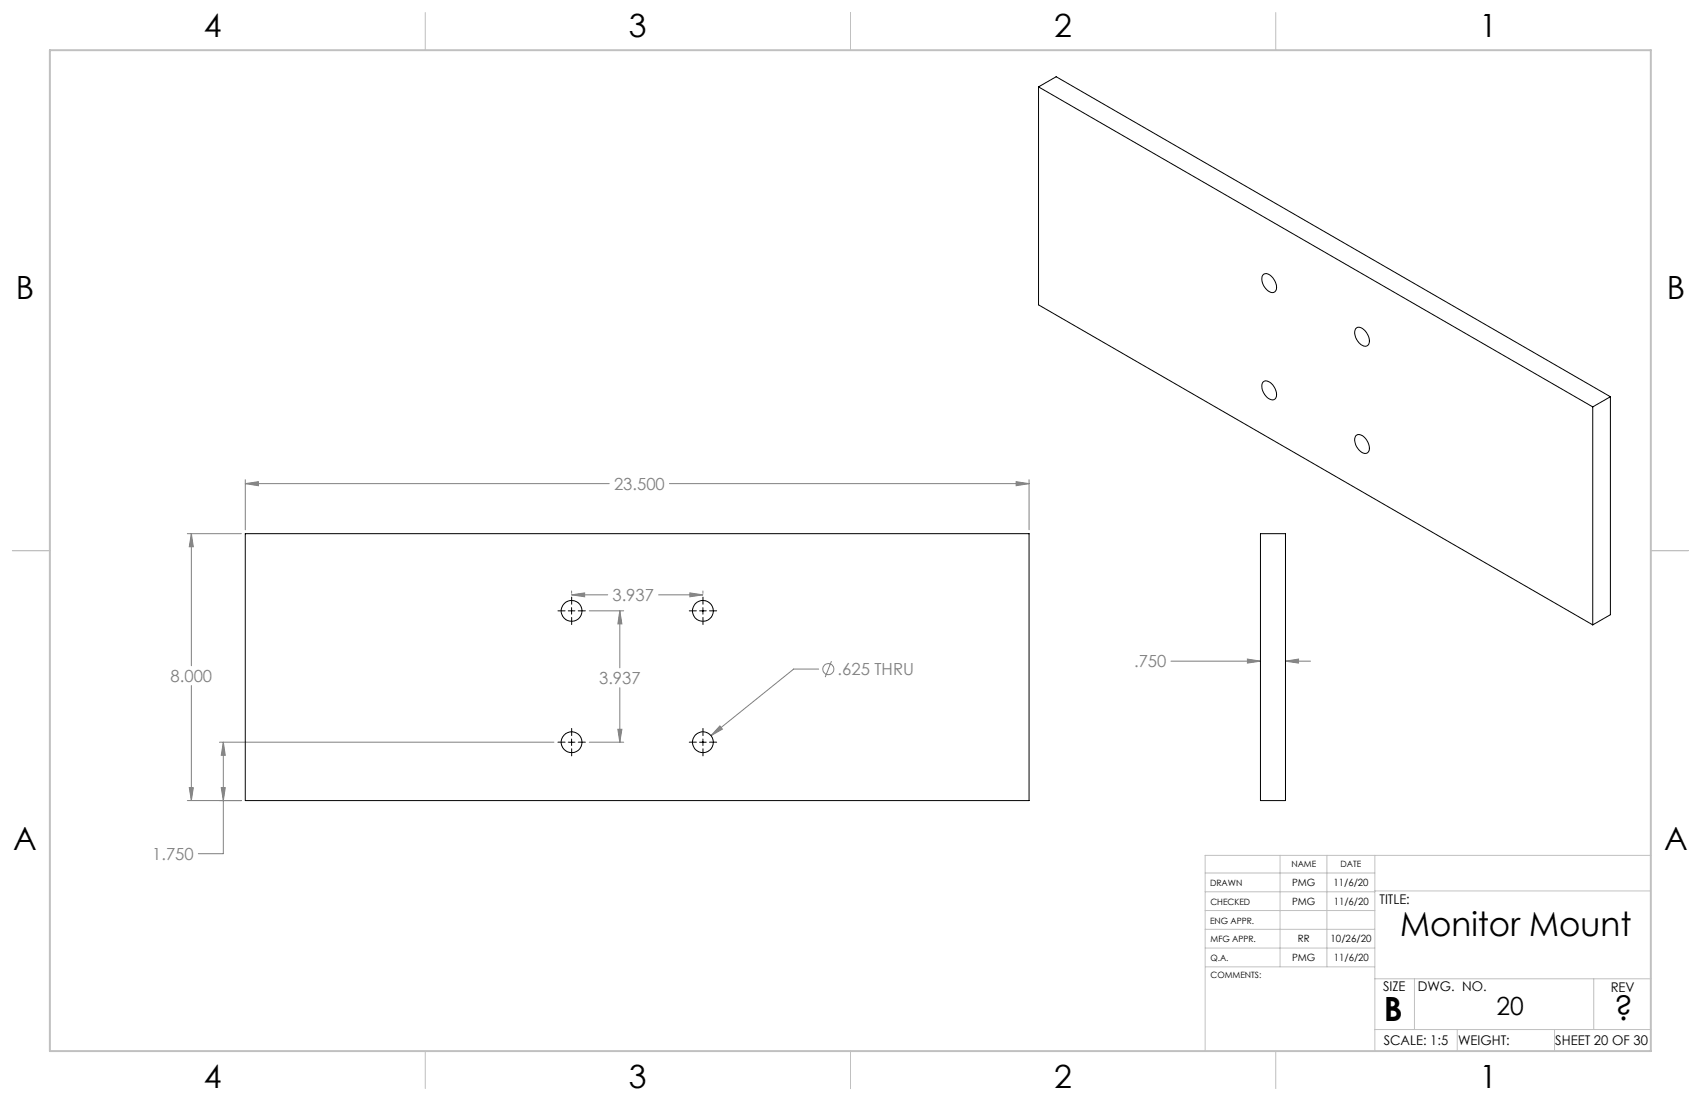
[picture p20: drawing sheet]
<svg xmlns="http://www.w3.org/2000/svg" width="432mm" height="279mm" viewBox="0 0 432 279" stroke-linecap="round" stroke-linejoin="round" font-family="sans-serif">
<defs><g id="words">
<g font-size="8.5">
<text x="355.4" y="237.6">Monitor Mount</text>
<text x="351.3" y="259">B</text>
<text x="409.8" y="258.8">?</text>
</g>
<g font-size="8.1">
<text x="51.7" y="9.3">4</text>
<text x="159.7" y="9.3">3</text>
<text x="267.6" y="9.3">2</text>
<text x="375.6" y="9.3">1</text>
<text x="4" y="76">B</text>
<text x="423.1" y="76">B</text>
<text x="3.3" y="215.7">A</text>
<text x="422.4" y="215.7">A</text>
<text x="51.7" y="276">4</text>
<text x="159.7" y="276">3</text>
<text x="267.6" y="276">2</text>
<text x="375.6" y="276">1</text>
</g>
<text font-size="6.3" x="379.9" y="257.5">20</text>
<g font-size="4.2" fill="#808080">
<text x="155.9" y="124.3">23.500</text>
<text x="155.5" y="152.5">3.937</text>
<text x="43.3" y="173">8.000</text>
<text x="152.1" y="173.6">3.937</text>
<text x="212.6" y="171.3">.625 THRU</text>
<text x="287.9" y="169.4">.750</text>
<text x="38.6" y="218.2">1.750</text>
</g>
<g font-size="3.4">
<text x="350.2" y="229.5">TITLE:</text>
<text x="351.1" y="251.5">SIZE</text>
<text x="359.9" y="251.6">DWG. NO.</text>
<text x="408.9" y="251.7">REV</text>
<text x="351.3" y="265.1">SCALE: 1:5</text>
<text x="370.1" y="265.2">WEIGHT:</text>
<text x="394.8" y="265.2">SHEET 20 OF 30</text>
</g>
<g font-size="2.5">
<text x="328" y="224.8">PMG</text>
<text x="338.5" y="224.9">11/6/20</text>
<text x="328" y="229.5">PMG</text>
<text x="338.6" y="229.7">11/6/20</text>
<text x="329.5" y="239.1">RR</text>
<text x="337.8" y="239.1">10/26/20</text>
<text x="328" y="243.8">PMG</text>
<text x="338.6" y="243.7">11/6/20</text>
</g>
<g font-size="2.2">
<text x="327.8" y="220.1">NAME</text>
<text x="340.3" y="220.1">DATE</text>
<text x="307.2" y="224.9">DRAWN</text>
<text x="307.3" y="229.8">CHECKED</text>
<text x="307.2" y="234.4">ENG APPR.</text>
<text x="307.3" y="239.2">MFG APPR.</text>
<text x="307.3" y="243.9">Q.A.</text>
<text x="307.3" y="248.1">COMMENTS:</text>
</g>
</g></defs>
<g fill="none" stroke="#808080" stroke-width=".25">
<path d="M47.6 135.4h13.7M48.6 135.4l.5 3.3h-1.1zM48.6 135.4v33.5M62.3 122.7l3.3-.5v1.1zM62.3 121.7v12.7M62.3 122.7h92.4M169.9 122.7h91.3M258 122.2l3.2 .5-3.2 .6zM261.2 121.7v12.7M145.1 151l3.3-.5v.9zM145.1 150v.6M145.1 151h9.2"/>
<path d="M149.6 155h8.7M157.3 155l.6 3.3h-1.1zM157.3 155v14.5M167.2 151h11.2M175.1 150.5l3.3 .5-3.3 .4zM178.4 150v.6M48.6 174v29.2M157.3 174.5v13.8M207.8 169.8h-6.3l-21 16.9M211.1 167.8l-1.6 4M297.3 167.8h22.7M316.7 167.3l3.3 .5-3.3 .5z"/>
<path d="M326.3 167.8l3.3-.5v1zM326.3 167.8h6.4M48 199.9h1.1l-.5 3.3zM55.7 188.3h84.9M56.2 199.9h1l-.5 3.3zM56.7 188.3l.5 3.4h-1zM56.7 188.3v28.3h-6.4M149.6 188.3h8.7M156.8 185.1h1.1l-.6 3.2zM182.7 184.2l.7 .8-2.9 1.7zM47.6 203.2h13.7"/>
<circle cx="210.3" cy="169.8" r="1.4"/>
</g>
<g fill="none" stroke="#000" stroke-width=".25" stroke-dasharray="15.2 1.3 1.3 1.3">
<path d="M143.4 155h-1.8M145.1 153.3v-1.8M145.1 156.7v1.8M146.8 155h1.8M176.8 155h-1.8M178.4 153.3v-1.8M178.4 156.7v1.8M180.1 155h1.8M143.4 188.3h-1.8M145.1 186.7v-1.8M145.1 190v1.8M146.8 188.3h1.8"/>
<path d="M176.8 188.3h-1.8M178.4 186.7v-1.8M178.4 190v1.8M180.1 188.3h1.8"/>
</g>
<path d="M144.3 155h1.6M145.1 154.2v1.7M177.6 155h1.7M178.4 154.2v1.7M144.3 188.3h1.6M145.1 187.5v1.7M177.6 188.3h1.7M178.4 187.5v1.7" fill="none" stroke="#000" stroke-width=".25"/>
<g fill="none" stroke="#c0c0c0" stroke-width=".25">
<path d="M108 3.2v9.5M215.9 3.2v9.5M323.8 3.2v9.5M3.1 139.7h9.6M419.1 139.7h9.5M324.9 217.1v28.3M336.8 217.1v28.3M349 217.1v49.6M419.1 217.1h-113.2v49.6M305.9 231.1h43.1M305.9 226.3h43.1M305.9 221.5h43.1"/>
<path d="M305.9 235.8h43.1M349 226.1h70.1M305.9 240.6h43.1M306 245.4h43M349 248.4h70.1M359.1 248.4v12.9M404.6 248.4v12.9M108 266.7v9.6M215.9 266.7v9.6M323.8 266.7v9.6M349 261.3h70.1M369.9 261.3v5.4"/>
<path d="M394.6 261.3v5.4"/>
</g>
<path d="M12.7 12.7h406.4v254h-406.4z" fill="none" stroke="#c0c0c0" stroke-width=".5"/>
<path d="M258 122.2l3.2 .5-3.2 .6zM62.3 122.7l3.3-.5v1.1zM48.6 135.4l.5 3.3h-1.1zM48 199.9h1.1l-.5 3.3zM157.3 155l.6 3.3h-1.1zM156.8 185.1h1.1l-.6 3.2zM145.1 151l3.3-.5v.9zM175.1 150.5l3.3 .5-3.3 .4zM182.7 184.2l-2.2 2.5 2.9-1.7zM56.7 188.3l.5 3.4h-1zM56.2 199.9h1l-.5 3.3zM316.7 167.3l3.3 .5-3.3 .5zM326.3 167.8l3.3-.5v1z" fill="#808080"/>
<g fill="none" stroke="#000" stroke-width=".25">
<path d="M263.6 22l140.7 81.3M263.6 22l4.5-2.5 140.7 81.2M263.6 22v55.4l140.7 81.2M320.6 69.8a1.37 1.37 0 0 1 2.1 .3 3.6 3.6 0 0 1 1.2 3.6 1.24 1.24 0 0 1-2 .1 3.5 3.5 0 0 1-1.3-4zM320.6 97a1.92 1.92 0 0 1 2.8 1.1 2.31 2.31 0 0 1 0 3.3 3.3 3.3 0 0 1-3.1-3.6zM344.1 83.4a1.37 1.37 0 0 1 2.2 .3 3.2 3.2 0 0 1 .9 3.9 2.2 2.2 0 0 1-2.8-1.5l-.4-1a1.98 1.98 0 0 1 .1-1.7zM344.1 110.6a1.92 1.92 0 0 1 2.9 1.1 2.26 2.26 0 0 1 0 3.3 2.91 2.91 0 0 1-3-2.7l-.1-.9zM404.3 103.3v55.3M408.8 100.7v55.3l-4.5 2.6M408.8 100.7l-4.5 2.6M62.3 135.4h198.9v67.8h-198.9zM320 135.4h6.3v67.8h-6.3z"/>
<circle cx="145.1" cy="155" r="2.65"/>
<circle cx="178.4" cy="155" r="2.65"/>
<circle cx="145.1" cy="188.4" r="2.64"/>
<circle cx="178.4" cy="188.4" r="2.64"/>
</g>
<use href="#words"/>
</svg>
